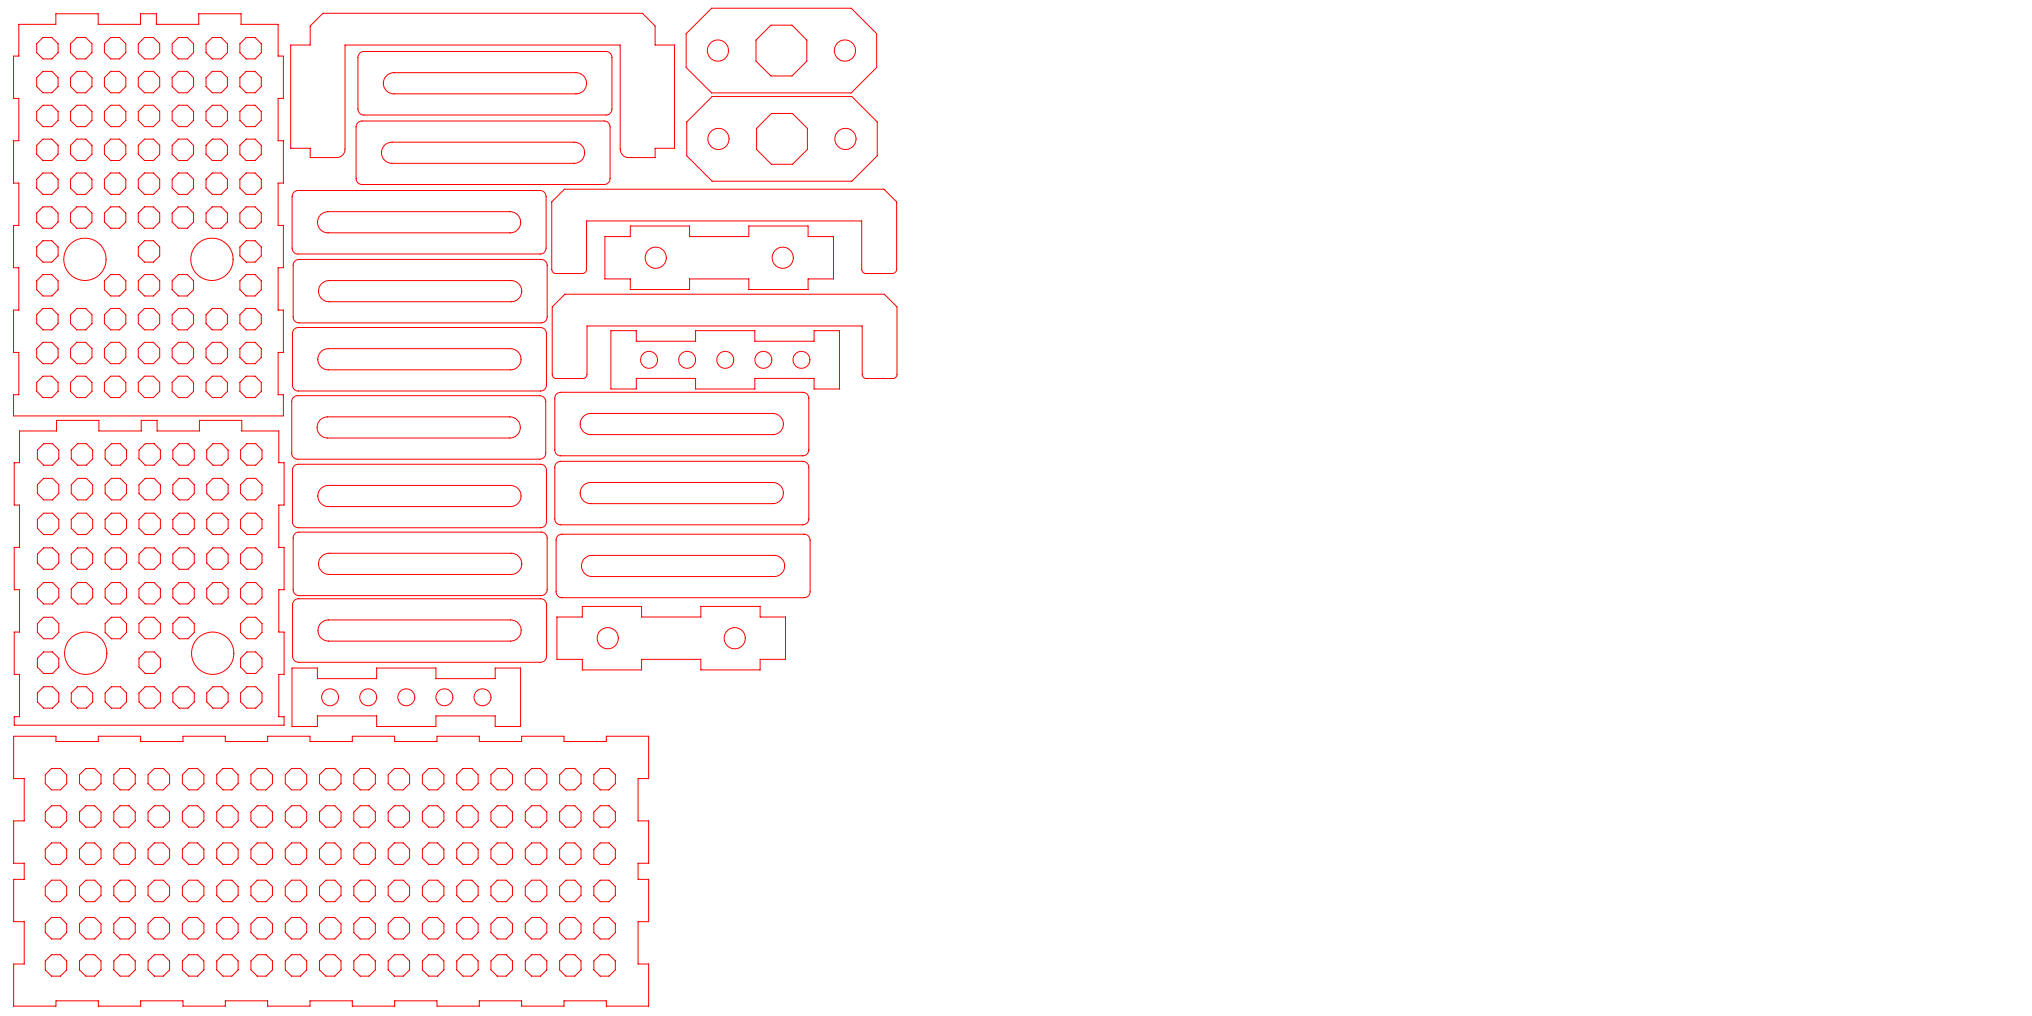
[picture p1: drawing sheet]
<svg xmlns="http://www.w3.org/2000/svg" width="610mm" height="305mm" viewBox="0 0 610 305" stroke-linecap="round" stroke-linejoin="round" font-family="sans-serif">
<g fill="none" stroke="#f00" stroke-width=".3">
<path d="M5.6 7.3h11.2v-3.2h12.7v3.2h12.7v-3.2h4.7v3.2h12.7v-3.2h12.7v3.2h11.1v9.5h1.6v12.7h-1.6v12.7h1.6v12.7h-1.6v12.7h1.6v12.7h-1.6v12.7h1.6v12.7h-1.6v12.7h1.6v6.4h-80.9v-6.4h1.5v-12.7h-1.5v-12.7h1.5v-12.7h-1.5v-12.7h1.5v-12.7h-1.5v-12.7h1.5v-12.7h-1.5v-12.7h1.5zM87.2 13.5h5.9v-5.7l3.8-3.8h95.8l3.8 3.8v5.7h5.9v31h-5.9v2.8h-7.9a2.53 2.53 0 0 1-2.5-2.6v-31.2h-82.6v31.2a2.53 2.53 0 0 1-2.5 2.6h-7.9v-2.8h-5.9zM107.8 16.1l.7-.5 .7-.1h72.6a1.79 1.79 0 0 1 1.8 1.8v15.4a1.79 1.79 0 0 1-1.8 1.8h-72.6a1.73 1.73 0 0 1-1.8-1.8v-15.4zM205.8 10.1l7.7-7.6h41.9l7.6 7.6v10.1l-7.6 7.7h-41.9l-7.7-7.7zM107.2 36.9l.5-.4 .9-.2h72.7a1.79 1.79 0 0 1 1.7 1.8v15.5a1.79 1.79 0 0 1-1.7 1.8h-72.7a1.79 1.79 0 0 1-1.8-1.8v-15.5zM116 22.8l1-.8 1.2-.2h54.6a3.2 3.2 0 0 1 3.2 3.2 3.2 3.2 0 0 1-3.2 3.2h-54.6a3.1 3.1 0 0 1-3-2 3.1 3.1 0 0 1 .8-3.4zM206 36.6l7.6-7.6h42l7.6 7.6v10.1l-7.6 7.7h-42l-7.6-7.7zM88.1 57.8l.4-.4 .9-.3h72.7a1.79 1.79 0 0 1 1.7 1.8v15.5a1.79 1.79 0 0 1-1.7 1.8h-72.7a1.73 1.73 0 0 1-1.8-1.8v-15.5zM115.4 43.6l1-.7 1.2-.2h54.6a3.2 3.2 0 0 1 3.2 3.1 3.2 3.2 0 0 1-3.2 3.2h-54.6a3.2 3.2 0 0 1-2.9-2 3.2 3.2 0 0 1 .7-3.4zM88.3 78.5l.8-.6 .6-.1h72.6a1.79 1.79 0 0 1 1.8 1.8v15.5a1.79 1.79 0 0 1-1.8 1.8h-72.6a1.79 1.79 0 0 1-1.8-1.8v-15.8zM96.2 64.5l1-.8 1.2-.2h54.6a3.2 3.2 0 0 1 3.2 3.2 3.2 3.2 0 0 1-3.2 3.1h-54.6a3.2 3.2 0 0 1-2.9-1.9 3.2 3.2 0 0 1 .7-3.4zM165.5 60.6l3.8-3.8h95.9l3.8 3.8v20.2a1.26 1.26 0 0 1-1.3 1.3h-7.9a1.26 1.26 0 0 1-1.3-1.3v-14.5h-82.5v14.5a1.21 1.21 0 0 1-1.3 1.3h-7.9a1.26 1.26 0 0 1-1.3-1.3z"/>
<path d="M181.5 71h7.6v-3.2h17.8v3.2h17.7v-3.2h17.8v3.2h7.6v12.7h-7.6v3.2h-17.8v-3.2h-17.7v3.2h-17.8v-3.2h-7.6zM88.1 98.9l.8-.5 .6-.2h72.6a1.79 1.79 0 0 1 1.8 1.8v15.5a1.79 1.79 0 0 1-1.8 1.8h-72.6a1.73 1.73 0 0 1-1.8-1.8v-15.8zM96.5 85.1l1-.7 1.2-.2h54.7a3.2 3.2 0 0 1 3.1 3.1 3.2 3.2 0 0 1-3.1 3.2h-54.7a3.2 3.2 0 0 1-2.9-1.9 3.2 3.2 0 0 1 .7-3.5zM165.7 92.1l3.8-3.8h95.8l3.8 3.8v20.2a1.21 1.21 0 0 1-1.3 1.3h-7.9a1.26 1.26 0 0 1-1.2-1.3v-14.5h-82.6v14.5a1.21 1.21 0 0 1-1.3 1.3h-7.9a1.21 1.21 0 0 1-1.2-1.3zM183.3 99.2h7.6v3.2h17.8v-3.2h17.7v3.2h17.8v-3.2h7.6v17.5h-7.6v-3.2h-17.8v3.2h-17.7v-3.2h-17.8v3.2h-7.6zM87.9 119.3l.8-.5 .6-.1h72.6a1.79 1.79 0 0 1 1.8 1.8v15.5a1.79 1.79 0 0 1-1.8 1.8h-72.6a1.79 1.79 0 0 1-1.8-1.8v-15.8zM96.3 105.6l1-.8 1.2-.2h54.6a3.2 3.2 0 0 1 3.2 3.2 3.2 3.2 0 0 1-3.2 3.1h-54.6a3.1 3.1 0 0 1-2.9-1.9 3.1 3.1 0 0 1 .7-3.4zM166.8 118.3l.8-.5 .6-.1h72.6a1.79 1.79 0 0 1 1.8 1.8v15.5a1.79 1.79 0 0 1-1.8 1.7h-72.6a1.73 1.73 0 0 1-1.8-1.7v-15.8zM5.9 129.3h11.1v-3.2h12.7v3.2h12.7v-3.2h4.7v3.2h12.7v-3.2h12.7v3.2h11.1v9.5h1.6v12.7h-1.6v12.7h1.6v12.7h-1.6v12.7h1.6v12.7h-1.6v12.7h1.6v2.6h-80.9v-2.6h1.6v-12.7h-1.6v-12.7h1.6v-12.7h-1.6v-12.7h1.6v-12.7h-1.6v-12.7h1.6zM88.1 139.9l.5-.4 .9-.2h72.6a1.79 1.79 0 0 1 1.8 1.7v15.5a1.79 1.79 0 0 1-1.8 1.8h-72.6a1.79 1.79 0 0 1-1.8-1.8v-15.8zM96.1 126l1-.7 1.2-.2h54.6a3.2 3.2 0 0 1 3.2 3.1 3.2 3.2 0 0 1-3.2 3.2h-54.6a3.2 3.2 0 0 1-2.9-1.9 3.2 3.2 0 0 1 .7-3.5zM166.8 139l.8-.5 .6-.1h72.6a1.79 1.79 0 0 1 1.8 1.8v15.5a1.79 1.79 0 0 1-1.8 1.7h-72.6a1.79 1.79 0 0 1-1.8-1.7v-15.8z"/>
<path d="M175 125l1-.7 1.2-.3h54.6a3.2 3.2 0 0 1 3.2 3.2 3.2 3.2 0 0 1-3.2 3.2h-54.6a3.1 3.1 0 0 1-2.9-1.9 3.1 3.1 0 0 1 .7-3.5zM96.3 146.5l1-.6 1.2-.3h54.6a3.2 3.2 0 0 1 3.2 3.2 3.2 3.2 0 0 1-3.2 3.2h-54.6a3.2 3.2 0 0 1-2.9-2 3.2 3.2 0 0 1 .7-3.5zM175 145.7l1-.7 1.2-.3h54.6a3.2 3.2 0 0 1 3.2 3.2 3.2 3.2 0 0 1-3.2 3.2h-54.6a3.2 3.2 0 0 1-2.9-2 3.2 3.2 0 0 1 .7-3.4zM88.6 160l.8-.4h72.9a1.73 1.73 0 0 1 1.8 1.8v15.5a1.79 1.79 0 0 1-1.8 1.8h-72.6a1.79 1.79 0 0 1-1.8-1.8v-15.8zM96.5 166.9l1.8-.9h55.1a3.2 3.2 0 0 1 3.1 3.2 3.2 3.2 0 0 1-3.1 3.1h-54.7a3.2 3.2 0 0 1-2.9-1.9 3.2 3.2 0 0 1 .7-3.5zM167.5 160.7l.8-.4h72.9a1.73 1.73 0 0 1 1.8 1.7v15.5a1.79 1.79 0 0 1-1.8 1.8h-72.6a1.79 1.79 0 0 1-1.8-1.8v-15.8zM175.4 167.5l1-.7 .8-.2h55a3.2 3.2 0 0 1 3.2 3.2 3.2 3.2 0 0 1-3.2 3.2h-54.6a3.2 3.2 0 0 1-2.9-2 3.2 3.2 0 0 1 .7-3.5zM88.4 180l.8-.4h73a1.73 1.73 0 0 1 1.8 1.8v15.5a1.79 1.79 0 0 1-1.8 1.8h-72.7a1.79 1.79 0 0 1-1.7-1.8v-15.5l.1-.6zM96.3 186.9l1-.7 .8-.2h55.1a3.2 3.2 0 0 1 3.2 3.2 3.2 3.2 0 0 1-3.2 3.1h-54.6a3.2 3.2 0 0 1-3-1.9 3.2 3.2 0 0 1 .7-3.5zM167.1 185.1h7.6v-3.2h17.8v3.2h17.8v-3.2h17.7v3.2h7.7v12.7h-7.7v3.2h-17.7v-3.2h-17.8v3.2h-17.8v-3.2h-7.6zM87.6 200.4h7.6v3.2h17.8v-3.2h17.8v3.2h17.8v-3.2h7.6v17.5h-7.6v-3.1h-17.8v3.1h-17.8v-3.1h-17.8v3.1h-7.6zM4.1 220.9h12.7v1.6h12.7v-1.6h12.7v1.6h12.7v-1.6h12.7v1.6h12.7v-1.6h12.7v1.6h12.7v-1.6h12.7v1.6h12.7v-1.6h12.7v1.6h12.7v-1.6h12.7v1.6h12.7v-1.6h12.7v12.7h-3.2v12.7h3.2v12.7h-3.2v4.8h3.2v12.7h-3.2v12.7h3.2v12.6h-12.7v-1.6h-12.7v1.6h-12.7v-1.6h-12.7v1.6h-12.7v-1.6h-12.7v1.6h-12.7v-1.6h-12.7v1.6h-12.7v-1.6h-12.7v1.6h-12.7v-1.6h-12.7v1.6h-12.7v-1.6h-12.7v1.6h-12.7v-12.6h3.2v-12.7h-3.2v-12.7h3.2v-4.8h-3.2v-12.7h3.2v-12.7h-3.2z"/>
<circle cx="14.2" cy="14.5" r="3.5"/>
<circle cx="24.4" cy="14.5" r="3.5"/>
<circle cx="34.5" cy="14.5" r="3.5"/>
<circle cx="44.7" cy="14.5" r="3.5"/>
<circle cx="54.9" cy="14.5" r="3.5"/>
<circle cx="65" cy="14.5" r="3.5"/>
<circle cx="75.2" cy="14.5" r="3.5"/>
<circle cx="215.4" cy="15.2" r="3.2"/>
<circle cx="234.4" cy="15.2" r="8.2"/>
<circle cx="253.5" cy="15.2" r="3.2"/>
<circle cx="14.2" cy="24.6" r="3.5"/>
<circle cx="14.2" cy="34.8" r="3.5"/>
<circle cx="24.4" cy="34.8" r="3.5"/>
<circle cx="24.4" cy="24.6" r="3.5"/>
<circle cx="34.5" cy="24.6" r="3.5"/>
<circle cx="34.5" cy="34.8" r="3.5"/>
<circle cx="44.7" cy="24.6" r="3.5"/>
<circle cx="44.7" cy="34.8" r="3.5"/>
<circle cx="54.9" cy="24.6" r="3.5"/>
<circle cx="54.9" cy="34.8" r="3.5"/>
<circle cx="65" cy="24.6" r="3.5"/>
<circle cx="65" cy="34.8" r="3.5"/>
<circle cx="75.2" cy="24.6" r="3.5"/>
<circle cx="75.2" cy="34.8" r="3.5"/>
<circle cx="14.2" cy="44.9" r="3.5"/>
<circle cx="14.2" cy="55.1" r="3.5"/>
<circle cx="24.4" cy="44.9" r="3.5"/>
<circle cx="24.4" cy="55.1" r="3.5"/>
<circle cx="34.5" cy="44.9" r="3.5"/>
<circle cx="34.5" cy="55.1" r="3.5"/>
<circle cx="44.7" cy="44.9" r="3.5"/>
<circle cx="44.7" cy="55.1" r="3.5"/>
<circle cx="54.9" cy="44.9" r="3.5"/>
<circle cx="54.9" cy="55.1" r="3.5"/>
<circle cx="65" cy="44.9" r="3.5"/>
<circle cx="65" cy="55.1" r="3.5"/>
<circle cx="75.2" cy="44.9" r="3.5"/>
<circle cx="75.2" cy="55.1" r="3.5"/>
<circle cx="215.6" cy="41.7" r="3.2"/>
<circle cx="234.6" cy="41.7" r="8.3"/>
<circle cx="253.7" cy="41.7" r="3.2"/>
<circle cx="14.2" cy="65.3" r="3.5"/>
<circle cx="14.2" cy="75.4" r="3.5"/>
<circle cx="24.4" cy="65.3" r="3.5"/>
<circle cx="25.5" cy="77.8" r="6.3"/>
<circle cx="34.5" cy="65.3" r="3.5"/>
<circle cx="44.7" cy="75.4" r="3.5"/>
<circle cx="44.7" cy="65.3" r="3.5"/>
<circle cx="54.9" cy="65.3" r="3.5"/>
<circle cx="63.6" cy="77.8" r="6.3"/>
<circle cx="65" cy="65.3" r="3.5"/>
<circle cx="75.2" cy="75.4" r="3.5"/>
<circle cx="75.2" cy="65.3" r="3.5"/>
<circle cx="196.7" cy="77.3" r="3.2"/>
<circle cx="234.8" cy="77.3" r="3.2"/>
<circle cx="14.2" cy="85.6" r="3.5"/>
<circle cx="14.2" cy="95.7" r="3.5"/>
<circle cx="24.4" cy="95.7" r="3.5"/>
<circle cx="34.5" cy="85.6" r="3.5"/>
<circle cx="34.5" cy="95.7" r="3.5"/>
<circle cx="44.7" cy="85.6" r="3.5"/>
<circle cx="44.7" cy="95.7" r="3.5"/>
<circle cx="54.9" cy="85.6" r="3.5"/>
<circle cx="54.9" cy="95.7" r="3.5"/>
<circle cx="65" cy="95.7" r="3.5"/>
<circle cx="75.2" cy="85.6" r="3.5"/>
<circle cx="75.2" cy="95.7" r="3.5"/>
<circle cx="14.2" cy="116.1" r="3.5"/>
<circle cx="14.2" cy="105.9" r="3.5"/>
<circle cx="24.4" cy="105.9" r="3.5"/>
<circle cx="24.4" cy="116.1" r="3.5"/>
<circle cx="34.5" cy="105.9" r="3.5"/>
<circle cx="34.5" cy="116.1" r="3.5"/>
<circle cx="44.7" cy="105.9" r="3.5"/>
<circle cx="44.7" cy="116.1" r="3.5"/>
<circle cx="54.9" cy="105.9" r="3.5"/>
<circle cx="54.9" cy="116.1" r="3.5"/>
<circle cx="65" cy="105.9" r="3.5"/>
<circle cx="65" cy="116.1" r="3.5"/>
<circle cx="75.2" cy="105.9" r="3.5"/>
<circle cx="75.2" cy="116.1" r="3.5"/>
<circle cx="194.7" cy="107.9" r="2.53"/>
<circle cx="206.1" cy="107.9" r="2.53"/>
<circle cx="217.6" cy="108" r="2.53"/>
<circle cx="229" cy="107.9" r="2.53"/>
<circle cx="240.4" cy="108" r="2.53"/>
<circle cx="14.4" cy="136.3" r="3.5"/>
<circle cx="24.6" cy="136.3" r="3.5"/>
<circle cx="34.7" cy="136.3" r="3.5"/>
<circle cx="44.9" cy="136.3" r="3.5"/>
<circle cx="55.1" cy="136.3" r="3.5"/>
<circle cx="65.2" cy="136.3" r="3.5"/>
<circle cx="75.4" cy="136.3" r="3.5"/>
<circle cx="14.4" cy="146.8" r="3.5"/>
<circle cx="14.4" cy="157.2" r="3.5"/>
<circle cx="24.6" cy="157.2" r="3.5"/>
<circle cx="24.6" cy="146.7" r="3.5"/>
<circle cx="34.7" cy="146.7" r="3.5"/>
<circle cx="34.7" cy="157.2" r="3.5"/>
<circle cx="44.9" cy="146.7" r="3.5"/>
<circle cx="44.9" cy="157.2" r="3.5"/>
<circle cx="55.1" cy="146.7" r="3.5"/>
<circle cx="55.1" cy="157.2" r="3.5"/>
<circle cx="65.2" cy="146.7" r="3.5"/>
<circle cx="65.2" cy="157.2" r="3.5"/>
<circle cx="75.4" cy="146.7" r="3.5"/>
<circle cx="75.4" cy="157.2" r="3.5"/>
<circle cx="14.4" cy="167.6" r="3.5"/>
<circle cx="14.4" cy="178" r="3.5"/>
<circle cx="24.6" cy="178" r="3.5"/>
<circle cx="24.6" cy="167.6" r="3.5"/>
<circle cx="34.7" cy="178" r="3.5"/>
<circle cx="34.7" cy="167.6" r="3.5"/>
<circle cx="44.9" cy="178" r="3.5"/>
<circle cx="44.9" cy="167.6" r="3.5"/>
<circle cx="55.1" cy="178" r="3.5"/>
<circle cx="55.1" cy="167.6" r="3.5"/>
<circle cx="65.2" cy="178" r="3.5"/>
<circle cx="65.2" cy="167.6" r="3.5"/>
<circle cx="75.4" cy="178" r="3.5"/>
<circle cx="75.4" cy="167.6" r="3.5"/>
<circle cx="14.4" cy="188.4" r="3.5"/>
<circle cx="14.4" cy="198.8" r="3.5"/>
<circle cx="25.7" cy="196" r="6.4"/>
<circle cx="34.7" cy="188.4" r="3.5"/>
<circle cx="44.9" cy="188.4" r="3.5"/>
<circle cx="44.9" cy="198.8" r="3.5"/>
<circle cx="55.1" cy="188.4" r="3.5"/>
<circle cx="63.8" cy="196" r="6.4"/>
<circle cx="75.4" cy="188.4" r="3.5"/>
<circle cx="75.4" cy="198.8" r="3.5"/>
<circle cx="182.3" cy="191.5" r="3.2"/>
<circle cx="220.4" cy="191.5" r="3.2"/>
<circle cx="14.4" cy="209.2" r="3.5"/>
<circle cx="24.6" cy="209.2" r="3.5"/>
<circle cx="34.7" cy="209.2" r="3.5"/>
<circle cx="44.9" cy="209.2" r="3.5"/>
<circle cx="55.1" cy="209.2" r="3.5"/>
<circle cx="65.2" cy="209.2" r="3.5"/>
<circle cx="75.4" cy="209.2" r="3.5"/>
<circle cx="99" cy="209.2" r="2.54"/>
<circle cx="110.5" cy="209.2" r="2.54"/>
<circle cx="121.9" cy="209.2" r="2.54"/>
<circle cx="133.3" cy="209.2" r="2.54"/>
<circle cx="144.7" cy="209.2" r="2.54"/>
<circle cx="16.8" cy="233.8" r="3.5"/>
<circle cx="27.1" cy="233.7" r="3.5"/>
<circle cx="37.4" cy="233.8" r="3.5"/>
<circle cx="47.6" cy="233.7" r="3.5"/>
<circle cx="57.9" cy="233.7" r="3.5"/>
<circle cx="68.2" cy="233.8" r="3.5"/>
<circle cx="78.5" cy="233.7" r="3.5"/>
<circle cx="88.8" cy="233.8" r="3.5"/>
<circle cx="99.1" cy="233.7" r="3.5"/>
<circle cx="109.4" cy="233.7" r="3.5"/>
<circle cx="119.7" cy="233.8" r="3.5"/>
<circle cx="129.9" cy="233.7" r="3.5"/>
<circle cx="140.2" cy="233.8" r="3.5"/>
<circle cx="150.5" cy="233.7" r="3.5"/>
<circle cx="160.8" cy="233.7" r="3.5"/>
<circle cx="171.1" cy="233.8" r="3.5"/>
<circle cx="181.4" cy="233.7" r="3.5"/>
<circle cx="16.8" cy="256.1" r="3.5"/>
<circle cx="16.8" cy="244.9" r="3.5"/>
<circle cx="27.1" cy="244.9" r="3.5"/>
<circle cx="27.1" cy="256.1" r="3.5"/>
<circle cx="37.4" cy="256.1" r="3.5"/>
<circle cx="37.4" cy="244.9" r="3.5"/>
<circle cx="47.6" cy="256.1" r="3.5"/>
<circle cx="47.6" cy="244.9" r="3.5"/>
<circle cx="57.9" cy="256.1" r="3.5"/>
<circle cx="57.9" cy="244.9" r="3.5"/>
<circle cx="68.2" cy="244.9" r="3.5"/>
<circle cx="68.2" cy="256.1" r="3.5"/>
<circle cx="78.5" cy="256.1" r="3.5"/>
<circle cx="78.5" cy="244.9" r="3.5"/>
<circle cx="88.8" cy="256.1" r="3.5"/>
<circle cx="88.8" cy="244.9" r="3.5"/>
<circle cx="99.1" cy="244.9" r="3.5"/>
<circle cx="99.1" cy="256.1" r="3.5"/>
<circle cx="109.4" cy="256.1" r="3.5"/>
<circle cx="109.4" cy="244.9" r="3.5"/>
<circle cx="119.7" cy="244.9" r="3.5"/>
<circle cx="119.7" cy="256.1" r="3.5"/>
<circle cx="129.9" cy="244.9" r="3.5"/>
<circle cx="129.9" cy="256.1" r="3.5"/>
<circle cx="140.2" cy="256.1" r="3.5"/>
<circle cx="140.2" cy="244.9" r="3.5"/>
<circle cx="150.5" cy="244.9" r="3.5"/>
<circle cx="150.5" cy="256.1" r="3.5"/>
<circle cx="160.8" cy="244.9" r="3.5"/>
<circle cx="160.8" cy="256.1" r="3.5"/>
<circle cx="171.1" cy="244.9" r="3.5"/>
<circle cx="171.1" cy="256.1" r="3.5"/>
<circle cx="181.4" cy="256.1" r="3.5"/>
<circle cx="181.4" cy="244.9" r="3.5"/>
<circle cx="16.8" cy="278.5" r="3.5"/>
<circle cx="16.8" cy="267.3" r="3.5"/>
<circle cx="27.1" cy="267.3" r="3.5"/>
<circle cx="27.1" cy="278.5" r="3.5"/>
<circle cx="37.4" cy="267.3" r="3.5"/>
<circle cx="37.4" cy="278.5" r="3.5"/>
<circle cx="47.6" cy="267.3" r="3.5"/>
<circle cx="47.6" cy="278.5" r="3.5"/>
<circle cx="57.9" cy="267.3" r="3.5"/>
<circle cx="57.9" cy="278.5" r="3.5"/>
<circle cx="68.2" cy="267.3" r="3.5"/>
<circle cx="68.2" cy="278.5" r="3.5"/>
<circle cx="78.5" cy="267.3" r="3.5"/>
<circle cx="78.5" cy="278.5" r="3.5"/>
<circle cx="88.8" cy="267.3" r="3.5"/>
<circle cx="88.8" cy="278.5" r="3.5"/>
<circle cx="99.1" cy="267.3" r="3.5"/>
<circle cx="99.1" cy="278.5" r="3.5"/>
<circle cx="109.4" cy="278.5" r="3.5"/>
<circle cx="109.4" cy="267.3" r="3.5"/>
<circle cx="119.7" cy="267.3" r="3.5"/>
<circle cx="119.7" cy="278.5" r="3.5"/>
<circle cx="129.9" cy="267.3" r="3.5"/>
<circle cx="129.9" cy="278.5" r="3.5"/>
<circle cx="140.2" cy="278.5" r="3.5"/>
<circle cx="140.2" cy="267.3" r="3.5"/>
<circle cx="150.5" cy="267.3" r="3.5"/>
<circle cx="150.5" cy="278.5" r="3.5"/>
<circle cx="160.8" cy="278.5" r="3.5"/>
<circle cx="160.8" cy="267.3" r="3.5"/>
<circle cx="171.1" cy="278.5" r="3.5"/>
<circle cx="171.1" cy="267.3" r="3.5"/>
<circle cx="181.4" cy="278.5" r="3.5"/>
<circle cx="181.4" cy="267.3" r="3.5"/>
<circle cx="16.8" cy="289.6" r="3.5"/>
<circle cx="27.1" cy="289.6" r="3.5"/>
<circle cx="37.4" cy="289.6" r="3.5"/>
<circle cx="47.7" cy="289.6" r="3.5"/>
<circle cx="58" cy="289.6" r="3.5"/>
<circle cx="68.2" cy="289.6" r="3.5"/>
<circle cx="78.5" cy="289.6" r="3.5"/>
<circle cx="88.8" cy="289.6" r="3.5"/>
<circle cx="99.1" cy="289.6" r="3.5"/>
<circle cx="109.4" cy="289.6" r="3.5"/>
<circle cx="119.7" cy="289.6" r="3.5"/>
<circle cx="130" cy="289.6" r="3.5"/>
<circle cx="140.2" cy="289.6" r="3.5"/>
<circle cx="150.5" cy="289.6" r="3.5"/>
<circle cx="160.8" cy="289.6" r="3.5"/>
<circle cx="171.1" cy="289.6" r="3.5"/>
<circle cx="181.4" cy="289.6" r="3.5"/>
</g>
</svg>
